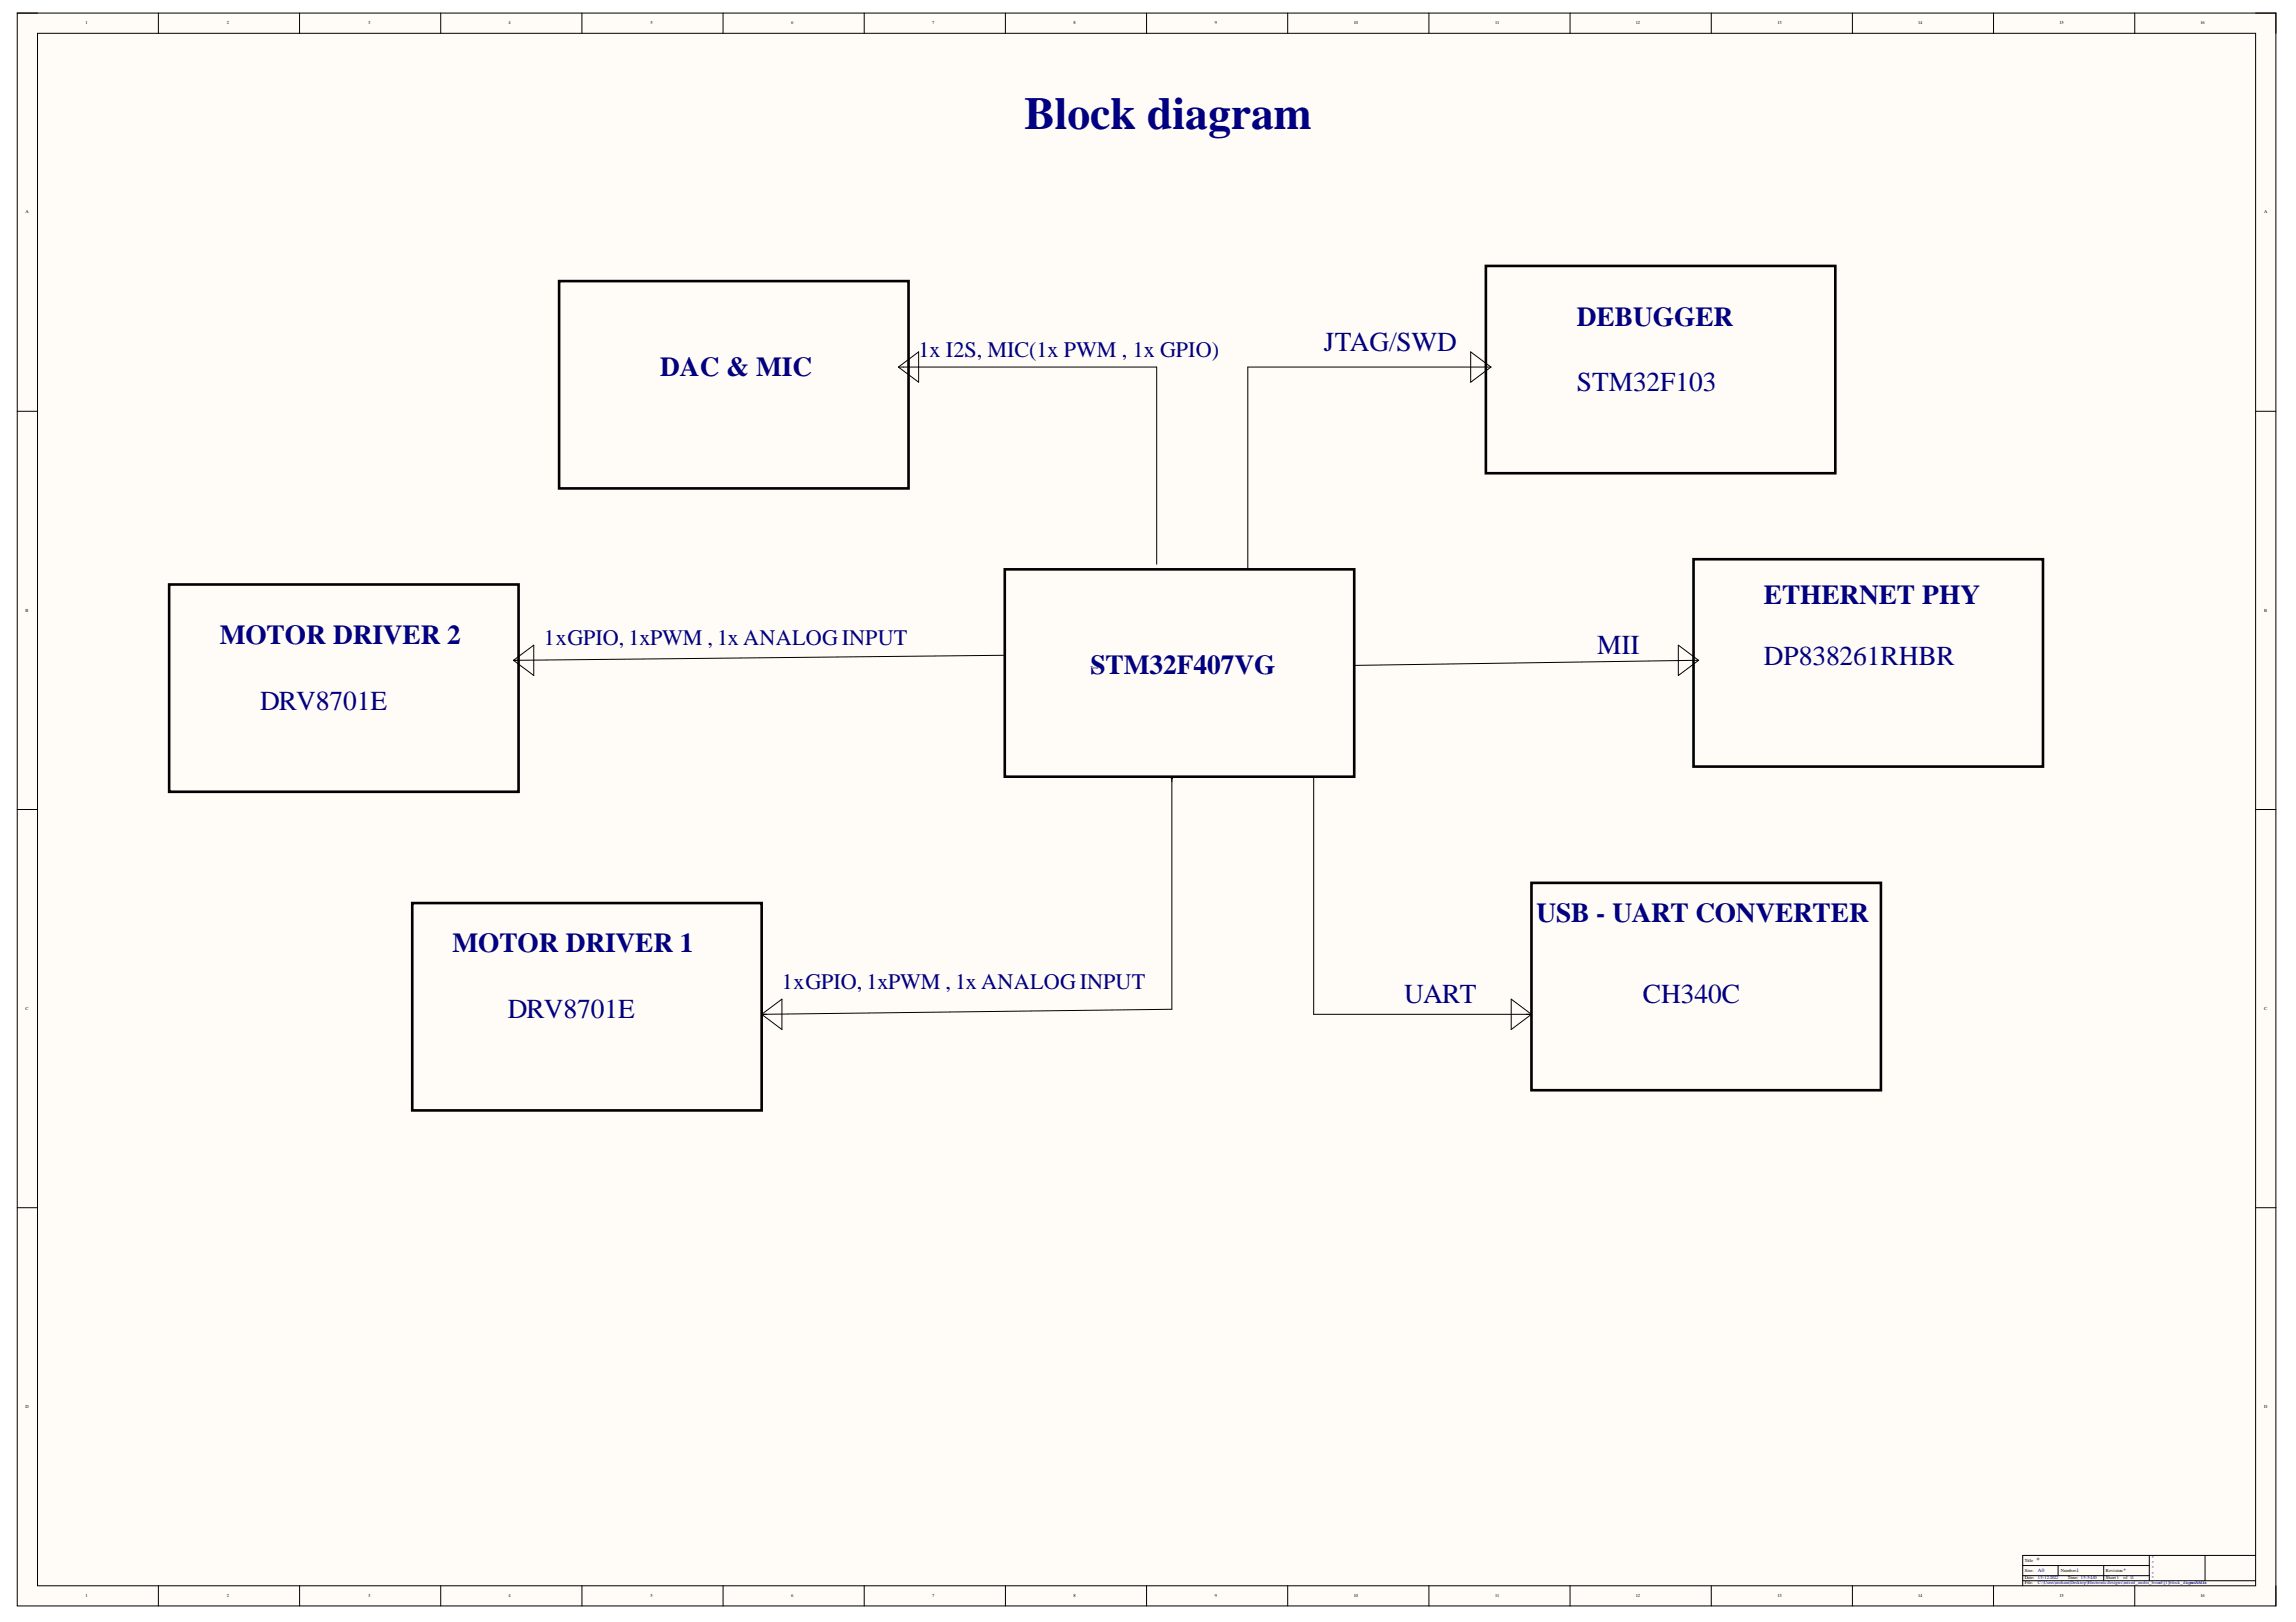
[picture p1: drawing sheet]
<svg xmlns="http://www.w3.org/2000/svg" width="297mm" height="210mm" viewBox="0 0 297 210" stroke-linecap="round" stroke-linejoin="round" font-family="sans-serif">
<defs><g id="words">
<text font-size="5.9" fill="#000080" x="132.5" y="16.7">Block diagram</text>
<g font-size="3.5" fill="#000080">
<text x="171.3" y="45.4">JTAG/SWD</text>
<text x="204" y="42.2">DEBUGGER</text>
<text x="85.4" y="48.7">DAC &amp; MIC</text>
<text x="204" y="50.6">STM32F103</text>
<text x="28.4" y="83.4">MOTOR DRIVER 2</text>
<text x="228.2" y="78.1">ETHERNET PHY</text>
<text x="141.1" y="87.3">STM32F407VG</text>
<text x="206.6" y="84.7">MII</text>
<text x="228.2" y="86">DP838261RHBR</text>
<text x="33.7" y="91.8">DRV8701E</text>
<text x="198.8" y="119.4">USB - UART CONVERTER</text>
<text x="58.5" y="123.3">MOTOR DRIVER 1</text>
<text x="65.7" y="131.8">DRV8701E</text>
<text x="181.7" y="129.8">UART</text>
<text x="212.6" y="129.8">CH340C</text>
</g>
<g font-size="2.9" fill="#000080">
<text x="118.8" y="46.2">1x I2S, MIC(1x PWM , 1x GPIO)</text>
<text x="70.4" y="83.5">1xGPIO, 1xPWM , 1x ANALOGINPUT</text>
<text x="101.2" y="128">1xGPIO, 1xPWM , 1x ANALOGINPUT</text>
</g>
<text font-size=".8" fill="#800000" x="263.5" y="202.1">*</text>
<g font-size=".7" fill="#000080">
<text x="263.6" y="203.4">A0</text>
<text x="268.6" y="203.4">1</text>
<text x="274.7" y="203.4">*</text>
</g>
<g font-size=".6">
<text x="11.1" y="3.1">1</text>
<text x="29.3" y="3.1">2</text>
<text x="47.6" y="3.1">3</text>
<text x="65.8" y="3.1">4</text>
<text x="84.2" y="3.1">5</text>
<text x="102.3" y="3.1">6</text>
<text x="120.6" y="3.1">7</text>
<text x="138.9" y="3.1">8</text>
<text x="157.2" y="3.1">9</text>
<text x="175.2" y="3.1">10</text>
<text x="193.4" y="3.1">11</text>
<text x="211.6" y="3.1">12</text>
<text x="230" y="3.1">13</text>
<text x="248.2" y="3.1">14</text>
<text x="266.4" y="3.1">15</text>
<text x="284.7" y="3.1">16</text>
<text x="3.3" y="27.6">A</text>
<text x="292.9" y="27.6">A</text>
<text x="3.3" y="79.2">B</text>
<text x="292.9" y="79.2">B</text>
<text x="3.3" y="130.7">C</text>
<text x="292.9" y="130.7">C</text>
<text x="3.3" y="182.2">D</text>
<text x="292.9" y="182.2">D</text>
<text x="261.9" y="202.1">Title</text>
<text x="261.9" y="203.4">Size:</text>
<text x="266.6" y="203.4">Number:</text>
<text x="272.4" y="203.4">Revision:</text>
<text x="11.1" y="206.6">1</text>
<text x="29.3" y="206.6">2</text>
<text x="47.6" y="206.6">3</text>
<text x="65.8" y="206.6">4</text>
<text x="84.2" y="206.6">5</text>
<text x="102.3" y="206.6">6</text>
<text x="120.6" y="206.6">7</text>
<text x="138.9" y="206.6">8</text>
<text x="157.2" y="206.6">9</text>
<text x="175.2" y="206.6">10</text>
<text x="193.4" y="206.6">11</text>
<text x="211.6" y="206.6">12</text>
<text x="230" y="206.6">13</text>
<text x="248.2" y="206.6">14</text>
<text x="261.9" y="204.4">Date:</text>
<text x="261.9" y="205">File:</text>
<text x="266.4" y="206.6">15</text>
<text x="267.5" y="204.4">Time: 15:54:10</text>
<text x="272.4" y="204.4">Sheet1</text>
<text x="274.7" y="204.4">of 11</text>
<text x="284.7" y="206.6">16</text>
</g>
<g font-size=".6" fill="#000080">
<text x="141.1" y="86.6">Text</text>
<text x="278.4" y="201.7">*</text>
<text x="278.4" y="202.4">*</text>
<text x="278.4" y="203.1">*</text>
<text x="278.4" y="203.8">*</text>
<text x="263.6" y="204.4">15/12/2022</text>
<text x="263.6" y="205">C:\Users\moham\Desktop\Electronicdesigns\mixed_audio_board\[1]block_diagram.SchDoc</text>
<text x="278.4" y="204.4">*</text>
</g>
</g></defs>
<path d="M2.2 1.7h292.2v206.1h-292.2z" fill-rule="evenodd" fill="#fffcf8"/>
<path d="M2.2 1.7h292.2v206.1h-292.2z" fill="none" stroke="#000" stroke-width=".13"/>
<path d="M4.9 4.3h286.9v200.9h-286.9z" fill-rule="evenodd" fill="#fffcf8"/>
<g fill="none" stroke="#000" stroke-width=".13">
<path d="M2.2 1.7h2.6M4.9 4.3h286.9v200.9h-286.9zM20.5 1.7v2.6M38.8 1.7v2.6M57 1.7v2.6M75.3 1.7v2.6M93.5 1.7v2.6M111.8 1.7v2.6M130.1 1.7v2.6M148.3 1.7v2.6M166.6 1.7v2.6M184.9 1.7v2.6"/>
<path d="M203.1 1.7v2.6M221.4 1.7v2.6M239.6 1.7v2.6M257.9 1.7v2.6M276.2 1.7v2.6M291.8 1.7h2.6v2.6M2.2 53.2h2.6M116.2 47.5h33.4v25.5M116.2 47.5l2.6-2v4zM190.3 45.5l2.6 2-2.6 2zM192.9 47.5h-31.5v26.2M291.8 53.2h2.6"/>
<path d="M66.4 85.5h.7M66.4 85.5l2.7-2v3.9zM130 84.8l-63.6 .7M217.1 83.5l2.7 2-2.7 1.9zM219.8 85.5l-44.6 .6M2.2 104.8h2.6M151.6 100.5v30.1l-53.1 .7M151.6 100.5l-.1 .3M151.6 100.5l.1 .3M170 100.5v30.8h28.1M291.8 104.8h2.6M98.5 131.3h.7"/>
<path d="M98.5 131.3l2.7-2v3.9zM195.5 129.3l2.6 2-2.6 1.9zM2.2 156.3h2.6M291.8 156.3h2.6M20.5 205.2v2.6M38.8 205.2v2.6M57 205.2v2.6M75.3 205.2v2.6M93.5 205.2v2.6M111.8 205.2v2.6M130.1 205.2v2.6M148.3 205.2v2.6"/>
<path d="M166.6 205.2v2.6M184.9 205.2v2.6M203.1 205.2v2.6M221.4 205.2v2.6M239.6 205.2v2.6M257.9 205.2v2.6M261.7 202.6h16.4M261.7 204.6h30.1M261.7 203.9h16.4M266.3 202.6v1.3M272.2 202.6v2M276.2 205.2v2.6"/>
<path d="M278.1 201.3v3.3M285.3 201.3v3.3M291.8 201.3h-30.1v3.9M294.4 205.2v2.6"/>
</g>
<path d="M72.3 36.4h45.2v26.8h-45.2zM192.2 34.4h45.2v26.8h-45.2zM21.9 75.6h45.2v26.9h-45.2zM130 73.7h45.2v26.8h-45.2zM219.1 72.4h45.2v26.8h-45.2zM53.3 116.9h45.2v26.8h-45.2zM198.1 114.3h45.2v26.8h-45.2z" fill="none" stroke="#000" stroke-width=".34"/>
<use href="#words"/>
</svg>
